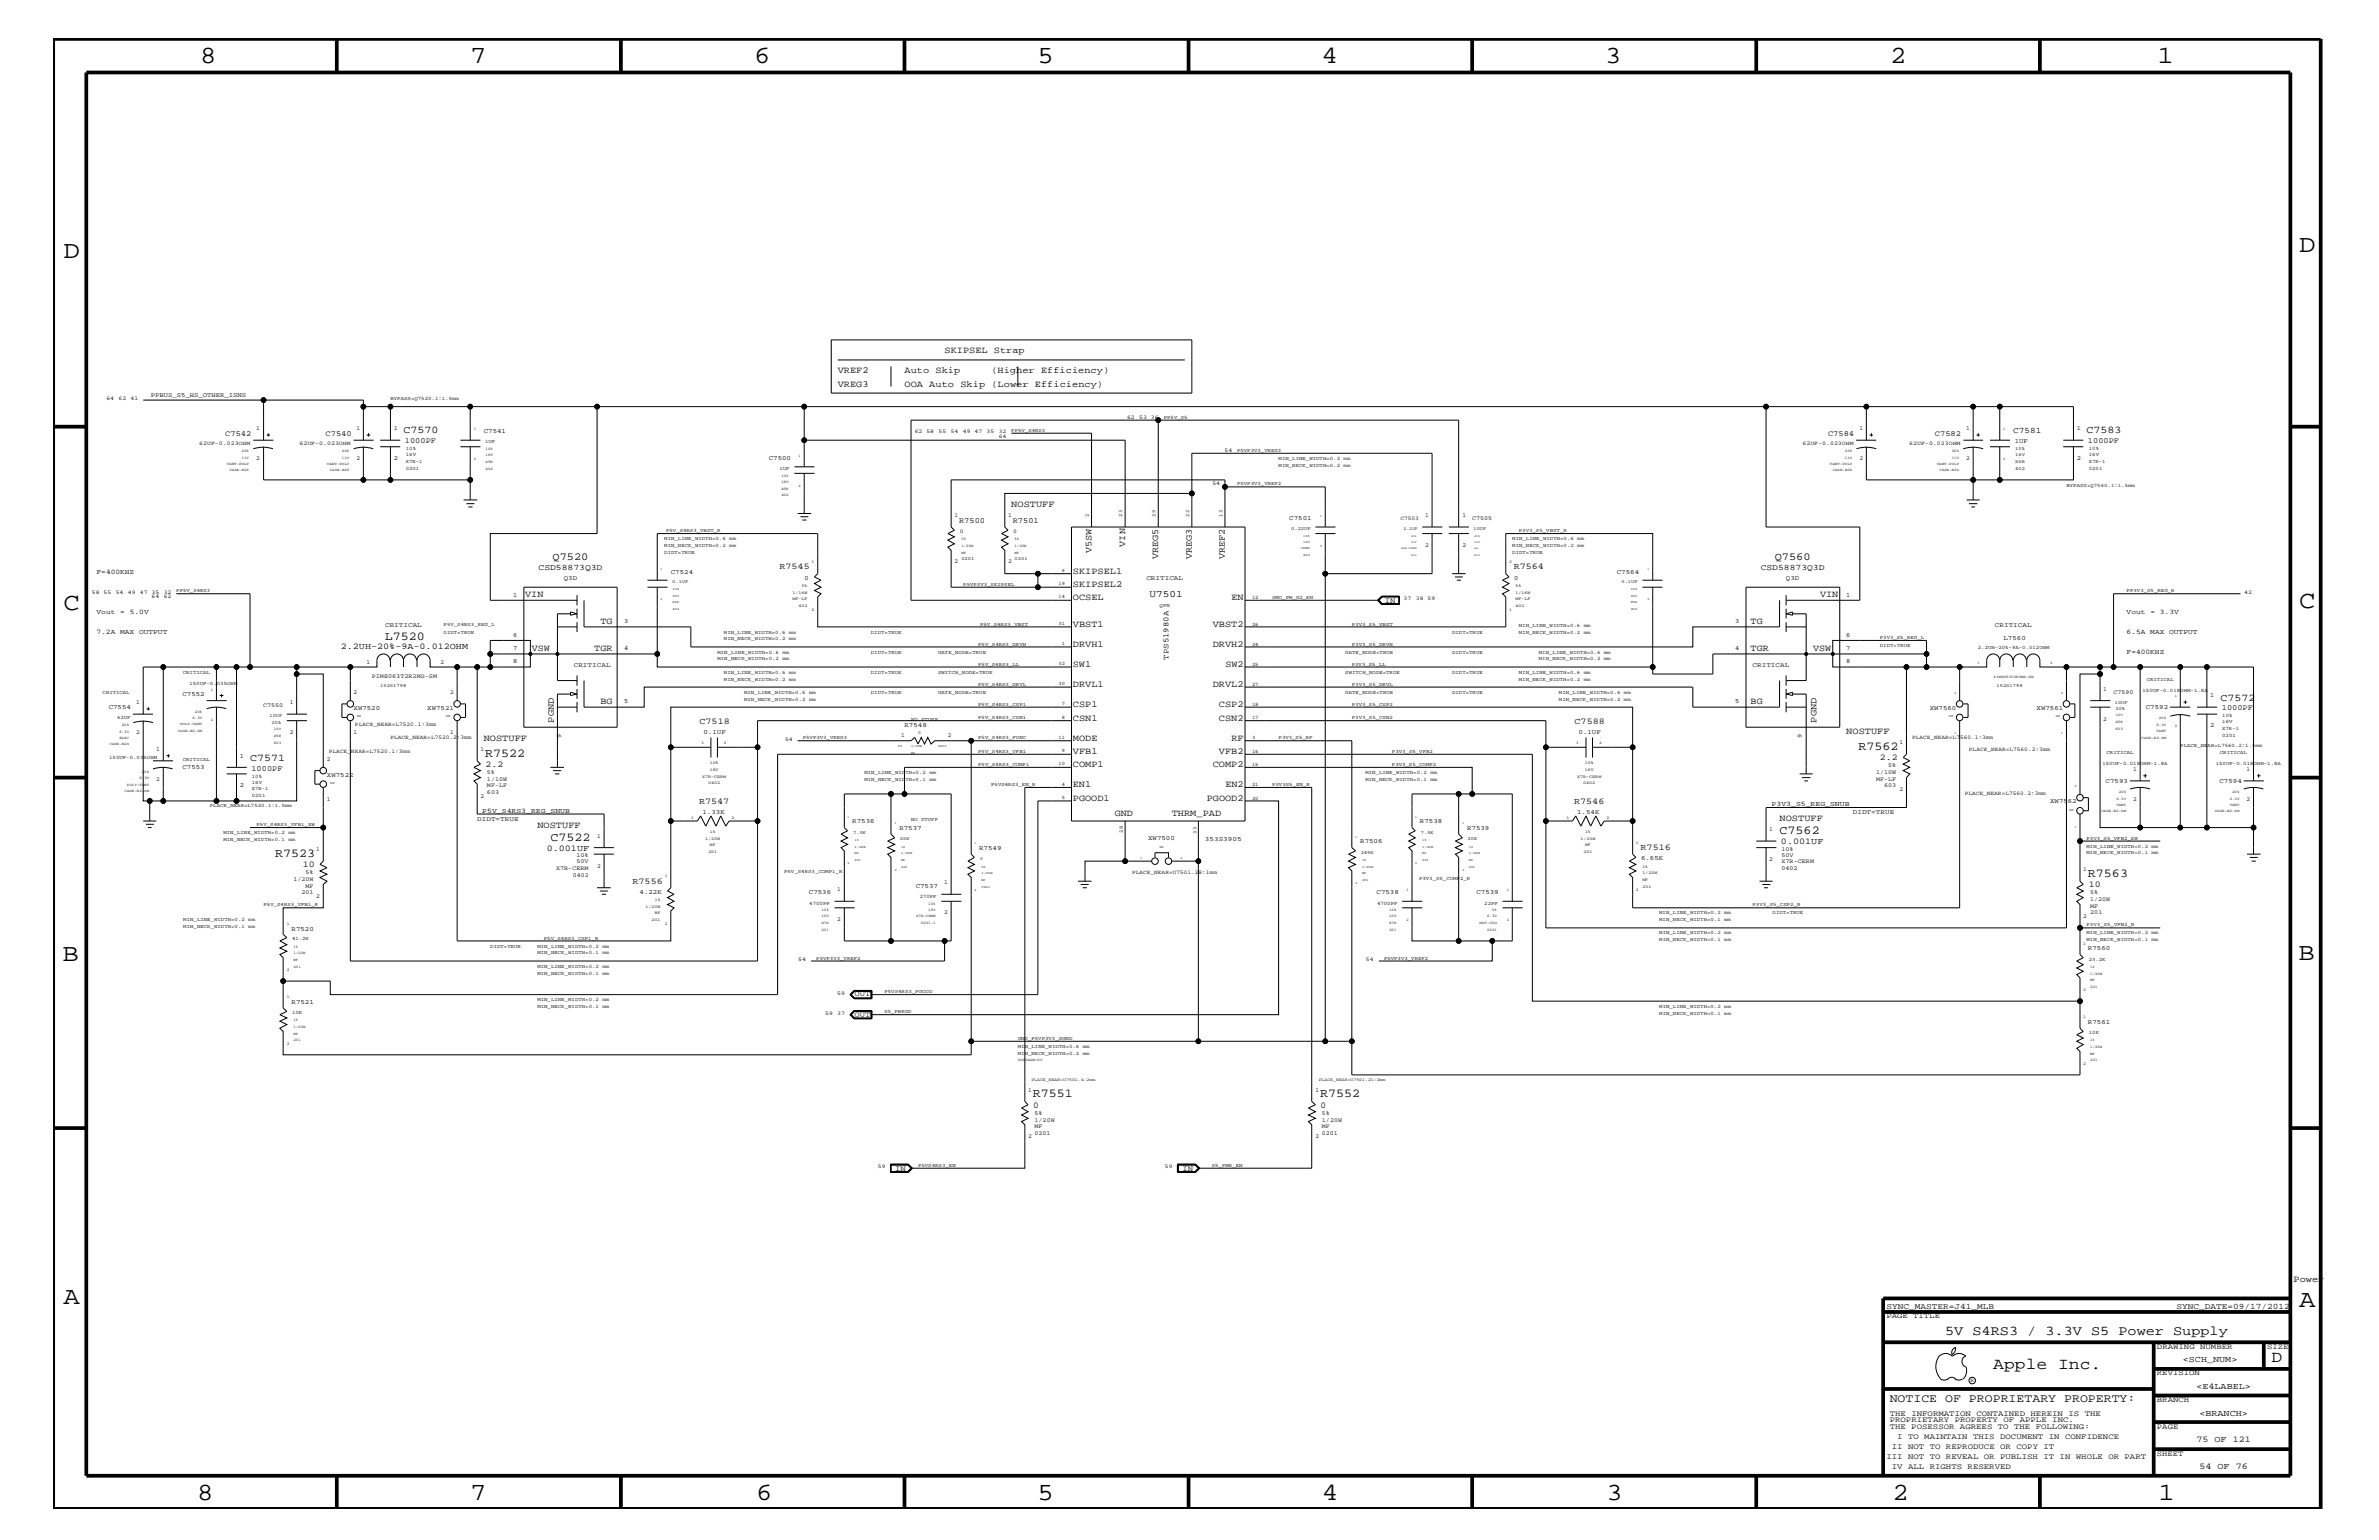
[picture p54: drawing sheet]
<svg xmlns="http://www.w3.org/2000/svg" width="432mm" height="279mm" viewBox="0 0 432 279" stroke-linecap="round" stroke-linejoin="round" font-family="sans-serif">
<defs><g id="words">
<g font-size="4.5">
<text x="36.3" y="11.5">8</text>
<text x="85.3" y="11.5">7</text>
<text x="136.9" y="11.5">6</text>
<text x="188.3" y="11.5">5</text>
<text x="239.9" y="11.5">4</text>
<text x="291.3" y="11.5">3</text>
<text x="343.1" y="11.5">2</text>
<text x="391.6" y="11.5">1</text>
<text x="11.5" y="46.8">D</text>
<text x="417.3" y="45.7">D</text>
<text x="11.5" y="110.6">C</text>
<text x="417.3" y="110.3">C</text>
<text x="11.3" y="174.3">B</text>
<text x="417.2" y="174.2">B</text>
<text x="11.5" y="236.7">A</text>
<text x="417.3" y="237.1">A</text>
<text x="35.8" y="272.1">8</text>
<text x="85.3" y="272.1">7</text>
<text x="137.2" y="272.1">6</text>
<text x="188.3" y="272.1">5</text>
<text x="239.9" y="272.1">4</text>
<text x="291.6" y="272.1">3</text>
<text x="343.5" y="272.1">2</text>
<text x="391.8" y="272.1">1</text>
</g>
<g font-size="3">
<text x="361.8" y="248.4">Apple Inc.</text>
<text x="412.3" y="247.1">D</text>
</g>
<text font-size="2.5" x="353.1" y="242.3">5V S4RS3 / 3.3V S5 Power Supply</text>
<g font-size="2.2">
<text x="69.9" y="116.1">L7520</text>
<text x="88.1" y="137.3">R7522</text>
<text x="337.3" y="136.1">R7562</text>
<text x="50" y="155.5">R7523</text>
<text x="99.9" y="152.6">C7522</text>
<text x="323" y="151.3">C7562</text>
<text x="379" y="159.1">R7563</text>
<text x="187.5" y="199.1">R7551</text>
<text x="239.6" y="199.1">R7552</text>
</g>
<text font-size="2.1" x="343" y="254.4">NOTICE OF PROPRIETARY PROPERTY:</text>
<g font-size="1.9">
<text x="73.2" y="78.6">C7570</text>
<text x="378.7" y="78.6">C7583</text>
<text x="100.3" y="101.6">Q7520</text>
<text x="322.1" y="101.6">Q7560</text>
<text x="403" y="127.1">C7572</text>
<text x="45.4" y="138">C7571</text>
</g>
<text font-size="1.8" x="208.6" y="108.2">U7501</text>
<g font-size="1.7">
<text x="171.4" y="64">SKIPSEL Strap</text>
<text x="152.1" y="70.1">VREG3</text>
<text x="152.1" y="67.7">VREF2</text>
<text x="164.2" y="70.1">OOA Auto Skip (Lower Efficiency)</text>
<text x="164.2" y="67.7">Auto Skip</text>
<text x="179.9" y="67.7">(Higher Efficiency)</text>
<text x="183.6" y="92">NOSTUFF</text>
<text x="198.1" y="100.4" transform="rotate(-90 198.1 100.4)">V5SW</text>
<text x="204.2" y="99.2" transform="rotate(-90 204.2 99.2)">VIN</text>
<text x="210.2" y="101.5" transform="rotate(-90 210.2 101.5)">VREG5</text>
<text x="216.3" y="101.5" transform="rotate(-90 216.3 101.5)">VREG3</text>
<text x="222.3" y="101.5" transform="rotate(-90 222.3 101.5)">VREF2</text>
<text x="194.7" y="104.1">SKIPSEL1</text>
<text x="194.7" y="106.5">SKIPSEL2</text>
<text x="95.3" y="108.3">VIN</text>
<text x="109" y="113.1">TG</text>
<text x="194.7" y="108.9">OCSEL</text>
<text x="194.7" y="113.7">VBST1</text>
<text x="220.1" y="113.7">VBST2</text>
<text x="223.5" y="108.9">EN</text>
<text x="317.8" y="113.1">TG</text>
<text x="330.4" y="108.3">VIN</text>
<text x="96.5" y="118.1">VSW</text>
<text x="107.9" y="118.1">TGR</text>
<text x="194.7" y="117.4">DRVH1</text>
<text x="220.1" y="117.4">DRVH2</text>
<text x="317.8" y="118.1">TGR</text>
<text x="329.1" y="118.1">VSW</text>
<text x="194.7" y="121">SW1</text>
<text x="194.7" y="124.7">DRVL1</text>
<text x="220.1" y="124.7">DRVL2</text>
<text x="222.4" y="121">SW2</text>
<text x="100.5" y="131.1" transform="rotate(-90 100.5 131.1)">PGND</text>
<text x="109" y="127.7">BG</text>
<text x="194.7" y="128.3">CSP1</text>
<text x="194.7" y="130.8">CSN1</text>
<text x="221.2" y="128.3">CSP2</text>
<text x="221.2" y="130.8">CSN2</text>
<text x="317.8" y="127.7">BG</text>
<text x="329.7" y="131.1" transform="rotate(-90 329.7 131.1)">PGND</text>
<text x="87.8" y="134.4">NOSTUFF</text>
<text x="194.7" y="136.8">VFB1</text>
<text x="194.7" y="134.4">MODE</text>
<text x="221.2" y="136.8">VFB2</text>
<text x="223.5" y="134.4">RF</text>
<text x="335.1" y="133.2">NOSTUFF</text>
<text x="194.7" y="142.9">EN1</text>
<text x="194.7" y="139.2">COMP1</text>
<text x="220.1" y="139.2">COMP2</text>
<text x="222.4" y="142.9">EN2</text>
<text x="194.7" y="145.3">PGOOD1</text>
<text x="202.4" y="148.1">GND</text>
<text x="212.7" y="148.1">THRM_PAD</text>
<text x="219" y="145.3">PGOOD2</text>
<text x="323" y="149">NOSTUFF</text>
<text x="97.5" y="150.1">NOSTUFF</text>
<text x="416.3" y="232.6">Power</text>
</g>
<g font-size="1.6">
<text x="141.5" y="103.3">R7545</text>
<text x="274.7" y="103.3">R7564</text>
<text x="61.8" y="117.8">2.2UH-20%-9A-0.012OHM</text>
<text x="127" y="131.3">C7518</text>
<text x="285.8" y="131.3">C7588</text>
<text x="341.2" y="137.9">2.2</text>
<text x="88.1" y="139.1">2.2</text>
<text x="126.9" y="145.9">R7547</text>
<text x="285.7" y="145.9">R7546</text>
<text x="99.2" y="154.4">0.001UF</text>
<text x="297.8" y="154.3">R7516</text>
<text x="323.3" y="153.2">0.001UF</text>
<text x="54.9" y="157.3">10</text>
<text x="114.8" y="160.3">R7556</text>
<text x="379.1" y="160.9">10</text>
<text x="187.5" y="200.9">0</text>
<text x="239.7" y="200.9">0</text>
<text x="396.2" y="247.1">&lt;SCH_NUM&gt;</text>
<text x="398.7" y="252">&lt;E4LABEL&gt;</text>
<text x="399.2" y="256.8">&lt;BRANCH&gt;</text>
<text x="398.7" y="261.6">75 OF 121</text>
<text x="399.2" y="266.6">54 OF 76</text>
</g>
<g font-size="1.5">
<text x="365.4" y="78.6">C7581</text>
<text x="97.7" y="103.5">CSD58873Q3D</text>
<text x="319.6" y="103.5">CSD58873Q3D</text>
<text x="342.4" y="237.4">SYNC_MASTER=J41_MLB</text>
<text x="395.1" y="237.4">SYNC_DATE=09/17/2012</text>
</g>
<g font-size="1.4">
<text x="40.9" y="79">C7542</text>
<text x="59.1" y="79">C7540</text>
<text x="73.5" y="80.5">1000PF</text>
<text x="331.8" y="79">C7584</text>
<text x="351.2" y="79">C7582</text>
<text x="379" y="80.5">1000PF</text>
<text x="174.1" y="94.9">R7500</text>
<text x="183.8" y="94.9">R7501</text>
<text x="251.4" y="109.3">IN</text>
<text x="212.1" y="119.7" transform="rotate(-90 212.1 119.7)">TPS51980A</text>
<text x="403.3" y="128.9">1000PF</text>
<text x="45.6" y="139.8">1000PF</text>
<text x="155.1" y="180.8">OUT</text>
<text x="155.1" y="184.4">OUT</text>
<text x="162.5" y="212.4">IN</text>
<text x="214.6" y="212.4">IN</text>
<text x="342.4" y="239.2">PAGE TITLE</text>
<text x="391.5" y="244.7">DRAWING NUMBER</text>
<text x="411.5" y="244.7">SIZE</text>
<text x="391.5" y="249.5">REVISION</text>
<text x="343" y="256.8">THE INFORMATION CONTAINED HEREIN IS THE</text>
<text x="391.5" y="254.4">BRANCH</text>
<text x="343" y="258">PROPRIETARY PROPERTY OF APPLE INC.</text>
<text x="343" y="259.3">THE POSESSOR AGREES TO THE FOLLOWING:</text>
<text x="343.4" y="262.9">II NOT TO REPRODUCE OR COPY IT</text>
<text x="344.4" y="261.1">I TO MAINTAIN THIS DOCUMENT IN CONFIDENCE</text>
<text x="391.5" y="259.3">PAGE</text>
<text x="342.4" y="264.7">III NOT TO REVEAL OR PUBLISH IT IN WHOLE OR PART</text>
<text x="343.4" y="266.6">IV ALL RIGHTS RESERVED</text>
<text x="391.5" y="264.1">SHEET</text>
</g>
<g font-size="1.3">
<text x="17.5" y="104.1">F=400KHZ</text>
<text x="17.5" y="111.4">Vout = 5.0V</text>
<text x="386" y="111.4">Vout = 3.3V</text>
<text x="17.5" y="115">7.2A MAX OUTPUT</text>
<text x="386" y="115">6.5A MAX OUTPUT</text>
<text x="386" y="118.6">F=400KHZ</text>
<text x="87.5" y="147.5">P5V_S4RS3_REG_SNUB</text>
<text x="321.6" y="146.2">P3V3_S5_REG_SNUB</text>
</g>
<g font-size="1.2">
<text x="27.3" y="72">PPBUS_S5_HS_OTHER_ISNS</text>
<text x="71.5" y="83.5">2</text>
<text x="71.5" y="78">1</text>
<text x="87.8" y="78.6">C7541</text>
<text x="139.5" y="83.5">C7500</text>
<text x="365.7" y="80.5">1UF</text>
<text x="376.9" y="83.5">2</text>
<text x="376.9" y="78">1</text>
<text x="234" y="94.3">C7501</text>
<text x="102.3" y="105.3">Q3D</text>
<text x="121.8" y="104.1">C7524</text>
<text x="146" y="105.2">0</text>
<text x="208.1" y="105.3">CRITICAL</text>
<text x="274.8" y="105.2">0</text>
<text x="293.5" y="104.1">C7564</text>
<text x="324.1" y="105.3">Q3D</text>
<text x="69.9" y="113.7">CRITICAL</text>
<text x="93.1" y="108.2">1</text>
<text x="113.3" y="113.1">3</text>
<text x="315" y="113.1">3</text>
<text x="335.1" y="108.2">1</text>
<text x="362.1" y="113.7">CRITICAL</text>
<text x="93.1" y="117.9">7</text>
<text x="93.1" y="115.5">6</text>
<text x="113.3" y="117.9">4</text>
<text x="315" y="117.9">4</text>
<text x="335.1" y="117.9">7</text>
<text x="335.1" y="115.5">6</text>
<text x="363.6" y="116.1">L7560</text>
<text x="93.1" y="120.3">8</text>
<text x="104.1" y="121">CRITICAL</text>
<text x="318.1" y="121">CRITICAL</text>
<text x="335.1" y="120.3">8</text>
<text x="19.7" y="128.7">C7554</text>
<text x="33.1" y="126.3">C7552</text>
<text x="64.2" y="128.8">XW7520</text>
<text x="77.6" y="128.8">XW7521</text>
<text x="113.3" y="127.6">5</text>
<text x="164.2" y="131.9">R7548</text>
<text x="315" y="127.6">5</text>
<text x="350.3" y="128.8">XW7560</text>
<text x="369.7" y="128.8">XW7561</text>
<text x="389.5" y="128.7">C7592</text>
<text x="401.2" y="131.9">2</text>
<text x="401.2" y="126.5">1</text>
<text x="43.5" y="137.4">1</text>
<text x="101.9" y="134" transform="rotate(-90 101.9 134)">9</text>
<text x="127.7" y="133.2">0.1UF</text>
<text x="286.5" y="133.2">0.1UF</text>
<text x="327.1" y="134" transform="rotate(-90 327.1 134)">9</text>
<text x="33.1" y="139.6">C7553</text>
<text x="43.5" y="142.9">2</text>
<text x="59.4" y="140.9">XW7522</text>
<text x="382.2" y="142">C7593</text>
<text x="402.8" y="142">C7594</text>
<text x="86.6" y="149">DIDT=TRUE</text>
<text x="127.5" y="147.6">1.33K</text>
<text x="154.7" y="149.4">R7536</text>
<text x="257.7" y="149.4">R7538</text>
<text x="286.3" y="147.6">1.54K</text>
<text x="336.3" y="147.7">DIDT=TRUE</text>
<text x="372.1" y="145.7">XW7562</text>
<text x="163.2" y="150.7">R7537</text>
<text x="177.7" y="154.3">R7549</text>
<text x="208.4" y="152.4">XW7500</text>
<text x="218.7" y="152.6">353S3905</text>
<text x="246.9" y="153">R7506</text>
<text x="266.3" y="150.7">R7539</text>
<text x="166.2" y="161.1">C7537</text>
<text x="297.9" y="156.1">6.65K</text>
<text x="116.1" y="162.2">4.22K</text>
<text x="146.8" y="162.2">C7536</text>
<text x="249.9" y="162.2">C7538</text>
<text x="268" y="162.2">C7539</text>
<text x="52.9" y="168.9">R7520</text>
<text x="379" y="172.4">R7560</text>
<text x="52.9" y="182.1">R7521</text>
<text x="379" y="185.8">R7561</text>
</g>
<g font-size="1.1">
<text x="46.5" y="83.5">2</text>
<text x="46.5" y="78">1</text>
<text x="64.7" y="83.5">2</text>
<text x="64.7" y="78">1</text>
<text x="337.5" y="83.5">2</text>
<text x="337.5" y="78">1</text>
<text x="356.9" y="83.5">2</text>
<text x="356.9" y="78">1</text>
<text x="173.2" y="93.8">1</text>
<text x="183" y="93.8">1</text>
<text x="258.7" y="93.8">1</text>
<text x="265.4" y="93.8">1</text>
<text x="267.2" y="94.3">C7505</text>
<text x="258.7" y="99.3">2</text>
<text x="265.4" y="99.3">2</text>
<text x="173.2" y="102.2">2</text>
<text x="183" y="102.2">2</text>
<text x="64.2" y="125.9">2</text>
<text x="66.5" y="120.4">1</text>
<text x="67.5" y="123">PIME063T2R2MS-SM</text>
<text x="79.9" y="120.4">2</text>
<text x="81.7" y="125.9">2</text>
<text x="381.8" y="125.3">1</text>
<text x="383.6" y="125.9">C7590</text>
<text x="24.7" y="127.7">1</text>
<text x="47.8" y="128.3">C7550</text>
<text x="52.6" y="127.7">1</text>
<text x="381.8" y="130.8">2</text>
<text x="24.7" y="133.2">2</text>
<text x="28.4" y="136.2">1</text>
<text x="52.6" y="133.2">2</text>
<text x="64.2" y="133.2">1</text>
<text x="81.7" y="133.2">1</text>
<text x="87.2" y="136.2">1</text>
<text x="163.6" y="133.8">1</text>
<text x="172" y="133.8">2</text>
<text x="344.8" y="135">1</text>
<text x="28.4" y="141.7">2</text>
<text x="59.4" y="138">2</text>
<text x="88.4" y="140.4">5%</text>
<text x="88.4" y="141.7">1/10W</text>
<text x="88.4" y="142.9">MF-LF</text>
<text x="340.5" y="140.4">1/10W</text>
<text x="340.5" y="141.7">MF-LF</text>
<text x="342" y="142.9">603</text>
<text x="342.7" y="139.2">5%</text>
<text x="344.8" y="143.5">2</text>
<text x="387.2" y="139.8">1</text>
<text x="407.8" y="139.8">1</text>
<text x="59.4" y="145.3">1</text>
<text x="87.2" y="144.7">2</text>
<text x="88.4" y="144">603</text>
<text x="387.2" y="145.3">2</text>
<text x="407.8" y="145.3">2</text>
<text x="57.4" y="154.4">1</text>
<text x="104.6" y="155.6">10%</text>
<text x="108.4" y="152">1</text>
<text x="321.1" y="150.7">1</text>
<text x="323.3" y="154.4">10%</text>
<text x="323.3" y="155.5">50V</text>
<text x="53.3" y="159.9">1/20W</text>
<text x="55.5" y="161.1">MF</text>
<text x="55.5" y="158.6">5%</text>
<text x="100.9" y="157.9">X7R-CERM</text>
<text x="104" y="159.1">0402</text>
<text x="104.6" y="156.7">50V</text>
<text x="108.4" y="157.4">2</text>
<text x="152" y="161.7">1</text>
<text x="171.4" y="160.5">1</text>
<text x="321.1" y="156.2">2</text>
<text x="323.3" y="156.7">X7R-CERM</text>
<text x="323.3" y="157.9">0402</text>
<text x="378.1" y="158">1</text>
<text x="54.7" y="162.2">201</text>
<text x="57.4" y="162.8">2</text>
<text x="152" y="167.1">2</text>
<text x="171.4" y="165.9">2</text>
<text x="378.1" y="166.5">2</text>
<text x="379.4" y="165.9">201</text>
<text x="379.4" y="164.7">MF</text>
<text x="379.4" y="162.2">5%</text>
<text x="379.4" y="163.5">1/20W</text>
<text x="186.6" y="198.1">1</text>
<text x="187.8" y="202.3">5%</text>
<text x="187.8" y="203.5">1/20W</text>
<text x="238.8" y="198.1">1</text>
<text x="239.9" y="202.3">5%</text>
<text x="239.9" y="203.5">1/20W</text>
<text x="186.6" y="206.5">2</text>
<text x="187.8" y="204.7">MF</text>
<text x="187.8" y="205.9">0201</text>
<text x="238.8" y="206.5">2</text>
<text x="239.9" y="204.7">MF</text>
<text x="239.9" y="205.9">0201</text>
</g>
<g font-size="1">
<text x="19.3" y="72.6">64</text>
<text x="21.5" y="72.6">62</text>
<text x="23.7" y="72.6">41</text>
<text x="204.6" y="76">62</text>
<text x="206.8" y="76">53 36</text>
<text x="36.2" y="80.7">62UF-0.023OHM</text>
<text x="54.4" y="80.7">62UF-0.023OHM</text>
<text x="166" y="78.6">62 58</text>
<text x="170.4" y="78.6">55</text>
<text x="172.6" y="78.6">54</text>
<text x="174.8" y="78.6">49 47</text>
<text x="179.1" y="78.6">35</text>
<text x="181.3" y="78.6">32</text>
<text x="181.3" y="79.5">64</text>
<text x="222.3" y="82">54</text>
<text x="327.2" y="80.7">62UF-0.023OHM</text>
<text x="346.5" y="80.7">62UF-0.023OHM</text>
<text x="220.1" y="88.1">54</text>
<text x="254.2" y="94.3">C7503</text>
<text x="174.2" y="96.7">0</text>
<text x="183.9" y="96.7">0</text>
<text x="16.7" y="107.7">58 55</text>
<text x="21" y="107.7">54</text>
<text x="23.2" y="107.7">49</text>
<text x="25.4" y="107.7">47 35</text>
<text x="29.7" y="107.7">32</text>
<text x="407.3" y="107.7">42</text>
<text x="27.5" y="108.6">64</text>
<text x="29.7" y="108.6">62</text>
<text x="254.8" y="108.9">37</text>
<text x="257" y="108.9">38 59</text>
<text x="64.4" y="131.8">PLACE_NEAR=L7520.1:3mm</text>
<text x="59.7" y="136.6">PLACE_NEAR=L7520.1:3mm</text>
<text x="70.9" y="134.1">PLACE_NEAR=L7520.2:3mm</text>
<text x="142.5" y="134.4">54</text>
<text x="347" y="134.1">PLACE_NEAR=L7560.1:3mm</text>
<text x="357.4" y="136.3">PLACE_NEAR=L7560.2:3mm</text>
<text x="356.6" y="144.3">PLACE_NEAR=L7560.2:3mm</text>
<text x="205.5" y="158.5">PLACE_NEAR=U7501.28:1mm</text>
<text x="144.9" y="174.4">54</text>
<text x="247.9" y="174.4">54</text>
<text x="149.8" y="184.1">59</text>
<text x="152" y="180.5">59</text>
<text x="152" y="184.1">37</text>
<text x="159.3" y="211.9">59</text>
<text x="211.4" y="211.9">59</text>
<text x="357.6" y="250.7">R</text>
</g>
<g font-size=".9">
<text x="70.9" y="72.6">BYPASS=Q7520.1:1.5mm</text>
<text x="211.2" y="76">PP5V_S5</text>
<text x="73.7" y="83.9">X7R-1</text>
<text x="73.7" y="81.6">10%</text>
<text x="73.7" y="82.7">16V</text>
<text x="88.1" y="80.5">1UF</text>
<text x="183.6" y="78.3">PP5V_S4RS3</text>
<text x="224.5" y="82">P5VP3V3_VREG3</text>
<text x="232.1" y="83.5">MIN_LINE_WIDTH=0.2 mm</text>
<text x="379.1" y="82.7">16V</text>
<text x="379.1" y="81.6">10%</text>
<text x="379.1" y="83.9">X7R-1</text>
<text x="73.7" y="85.2">0201</text>
<text x="141.5" y="85.3">1UF</text>
<text x="224.5" y="88.1">P5VP3V3_VREF2</text>
<text x="232.1" y="84.7">MIN_NECK_WIDTH=0.2 mm</text>
<text x="375.1" y="88.3">BYPASS=Q7560.1:1.5mm</text>
<text x="379.1" y="85.2">0201</text>
<text x="197.6" y="93.8" transform="rotate(-90 197.6 93.8)">2</text>
<text x="203.7" y="93.8" transform="rotate(-90 203.7 93.8)">23</text>
<text x="209.7" y="93.8" transform="rotate(-90 209.7 93.8)">29</text>
<text x="215.8" y="93.8" transform="rotate(-90 215.8 93.8)">22</text>
<text x="221.9" y="93.8" transform="rotate(-90 221.9 93.8)">13</text>
<text x="120.6" y="100.4">DIDT=TRUE</text>
<text x="120.6" y="98">MIN_LINE_WIDTH=0.6 mm</text>
<text x="120.6" y="99.3">MIN_NECK_WIDTH=0.2 mm</text>
<text x="120.9" y="96.5">P5V_S4RS3_VBST_R</text>
<text x="274.5" y="99.3">MIN_NECK_WIDTH=0.2 mm</text>
<text x="274.5" y="98">MIN_LINE_WIDTH=0.6 mm</text>
<text x="274.5" y="100.4">DIDT=TRUE</text>
<text x="275.7" y="96.5">P3V3_S5_VBST_R</text>
<text x="32" y="107.5">PP5V_S4RS3</text>
<text x="174.8" y="106.3">P5VP3V3_SKIPSEL</text>
<text x="192.1" y="106.1">19</text>
<text x="192.7" y="103.7">6</text>
<text x="386" y="107.5">PP3V3_S5_REG_R</text>
<text x="80.5" y="113.6">P5V_S4RS3_REG_L</text>
<text x="177.9" y="113.6">P5V_S4RS3_VBST</text>
<text x="192.1" y="113.4">31</text>
<text x="192.1" y="108.6">14</text>
<text x="210.5" y="110.2">QFN</text>
<text x="227.2" y="113.6">26</text>
<text x="227.2" y="108.7">12</text>
<text x="230.9" y="108.7">SMC_PM_G2_EN</text>
<text x="245.4" y="113.6">P3V3_S5_VBST</text>
<text x="275.7" y="113.7">MIN_LINE_WIDTH=0.6 mm</text>
<text x="80.5" y="115">DIDT=TRUE</text>
<text x="130.2" y="119.8">MIN_NECK_WIDTH=0.2 mm</text>
<text x="130.2" y="118.6">MIN_LINE_WIDTH=0.6 mm</text>
<text x="131.4" y="116.2">MIN_NECK_WIDTH=0.2 mm</text>
<text x="131.4" y="115">MIN_LINE_WIDTH=0.6 mm</text>
<text x="158.1" y="115">DIDT=TRUE</text>
<text x="158.1" y="118.6">DIDT=TRUE</text>
<text x="170.3" y="118.6">GATE_NODE=TRUE</text>
<text x="177.5" y="117.2">P5V_S4RS3_DRVH</text>
<text x="192.7" y="117">1</text>
<text x="227.2" y="117.2">24</text>
<text x="244.2" y="118.6">GATE_NODE=TRUE</text>
<text x="245.4" y="117.2">P3V3_S5_DRVH</text>
<text x="263.6" y="115">DIDT=TRUE</text>
<text x="263.6" y="118.6">DIDT=TRUE</text>
<text x="275.7" y="115">MIN_NECK_WIDTH=0.2 mm</text>
<text x="279.3" y="118.6">MIN_LINE_WIDTH=0.6 mm</text>
<text x="279.3" y="119.8">MIN_NECK_WIDTH=0.2 mm</text>
<text x="341.2" y="115.9">P3V3_S5_REG_L</text>
<text x="341.2" y="117.4">DIDT=TRUE</text>
<text x="359" y="117.8">2.2UH-20%-9A-0.012OHM</text>
<text x="18.6" y="125.9">CRITICAL</text>
<text x="33.2" y="122.3">CRITICAL</text>
<text x="34.4" y="124.3">150UF-0.035OHM</text>
<text x="131.4" y="122.3">MIN_LINE_WIDTH=0.6 mm</text>
<text x="131.4" y="123.5">MIN_NECK_WIDTH=0.2 mm</text>
<text x="135" y="125.9">MIN_LINE_WIDTH=0.6 mm</text>
<text x="158.1" y="125.9">DIDT=TRUE</text>
<text x="158.1" y="122.3">DIDT=TRUE</text>
<text x="170.3" y="125.9">GATE_NODE=TRUE</text>
<text x="170.3" y="122.3">SWITCH_NODE=TRUE</text>
<text x="177.5" y="124.4">P5V_S4RS3_DRVL</text>
<text x="177.5" y="120.8">P5V_S4RS3_LL</text>
<text x="192.1" y="120.7">32</text>
<text x="192.1" y="124.3">30</text>
<text x="227.2" y="120.8">25</text>
<text x="227.2" y="124.4">27</text>
<text x="244.2" y="122.3">SWITCH_NODE=TRUE</text>
<text x="244.2" y="125.9">GATE_NODE=TRUE</text>
<text x="245.4" y="120.8">P3V3_S5_LL</text>
<text x="245.4" y="124.4">P3V3_S5_DRVL</text>
<text x="263.6" y="122.3">DIDT=TRUE</text>
<text x="263.6" y="125.9">DIDT=TRUE</text>
<text x="275.7" y="122.3">MIN_LINE_WIDTH=0.6 mm</text>
<text x="275.7" y="123.5">MIN_NECK_WIDTH=0.2 mm</text>
<text x="283" y="125.9">MIN_LINE_WIDTH=0.6 mm</text>
<text x="388.9" y="125.5">150UF-0.018OHM-1.8A</text>
<text x="389.6" y="123.5">CRITICAL</text>
<text x="21.3" y="130.4">62UF</text>
<text x="135" y="127.1">MIN_NECK_WIDTH=0.2 mm</text>
<text x="165.4" y="130.8">NO STUFF</text>
<text x="177.5" y="128">P5V_S4RS3_CSP1</text>
<text x="177.5" y="130.5">P5V_S4RS3_CSN1</text>
<text x="192.7" y="128">7</text>
<text x="192.7" y="130.4">8</text>
<text x="227.2" y="128">18</text>
<text x="227.2" y="130.5">17</text>
<text x="245.4" y="130.5">P3V3_S5_CSN2</text>
<text x="245.4" y="128">P3V3_S5_CSP2</text>
<text x="283" y="127.1">MIN_NECK_WIDTH=0.2 mm</text>
<text x="403.4" y="130.2">10%</text>
<text x="403.4" y="131.3">16V</text>
<text x="19.8" y="137.7">150UF-0.035OHM</text>
<text x="145.7" y="134.1">P5VP3V3_VREG3</text>
<text x="177.5" y="136.6">P5V_S4RS3_VFB1</text>
<text x="177.5" y="134.1">P5V_S4RS3_FUNC</text>
<text x="192.1" y="134.1">11</text>
<text x="192.7" y="136.4">9</text>
<text x="227.2" y="136.6">16</text>
<text x="227.2" y="134.1">3</text>
<text x="232.1" y="134.1">P3V3_S5_RF</text>
<text x="252.6" y="136.6">P3V3_S5_VFB2</text>
<text x="382.4" y="136.8">CRITICAL</text>
<text x="395.7" y="135.6">PLACE_NEAR=L7560.2:1.5mm</text>
<text x="402.9" y="136.8">CRITICAL</text>
<text x="403.4" y="132.4">X7R-1</text>
<text x="403.4" y="133.6">0201</text>
<text x="33.2" y="138">CRITICAL</text>
<text x="45.7" y="142.2">16V</text>
<text x="45.7" y="141.1">10%</text>
<text x="45.7" y="143.4">X7R-1</text>
<text x="156.9" y="141.7">MIN_NECK_WIDTH=0.1 mm</text>
<text x="156.9" y="140.4">MIN_LINE_WIDTH=0.2 mm</text>
<text x="177.5" y="139">P5V_S4RS3_COMP1</text>
<text x="179.9" y="142.6">P5VS4RS3_EN_R</text>
<text x="192.1" y="138.9">10</text>
<text x="192.7" y="142.5">4</text>
<text x="227.2" y="142.6">21</text>
<text x="227.2" y="139">15</text>
<text x="230.9" y="142.6">P3V3S5_EN_R</text>
<text x="247.8" y="141.7">MIN_NECK_WIDTH=0.1 mm</text>
<text x="247.8" y="140.4">MIN_LINE_WIDTH=0.2 mm</text>
<text x="252.6" y="139">P3V3_S5_COMP2</text>
<text x="381.6" y="138.9">150UF-0.018OHM-1.8A</text>
<text x="402.2" y="138.9">150UF-0.018OHM-1.8A</text>
<text x="38.1" y="146.5">PLACE_NEAR=L7520.1:1.5mm</text>
<text x="45.7" y="144.6">0201</text>
<text x="46.6" y="149.9">P5V_S4RS3_VFB1_XW</text>
<text x="165.4" y="149">NO STUFF</text>
<text x="192.7" y="144.9">5</text>
<text x="227.2" y="145.1">20</text>
<text x="40.5" y="152.6">MIN_NECK_WIDTH=0.1 mm</text>
<text x="40.6" y="151.3">MIN_LINE_WIDTH=0.2 mm</text>
<text x="203.8" y="151.1" transform="rotate(-90 203.8 151.1)">28</text>
<text x="217.2" y="151.2" transform="rotate(-90 217.2 151.2)">33</text>
<text x="378.7" y="153.8">MIN_LINE_WIDTH=0.2 mm</text>
<text x="378.7" y="152.3">P3V3_S5_VFB2_XW</text>
<text x="378.7" y="155">MIN_NECK_WIDTH=0.1 mm</text>
<text x="142.3" y="158.4">P5V_S4RS3_COMP1_R</text>
<text x="257.6" y="159.6">P3V3_S5_COMP2_R</text>
<text x="33.3" y="167.1">MIN_LINE_WIDTH=0.2 mm</text>
<text x="47.8" y="164.5">P5V_S4RS3_VFB1_R</text>
<text x="146.9" y="164.1">4700PF</text>
<text x="167" y="162.8">270PF</text>
<text x="249.9" y="164.1">4700PF</text>
<text x="269.4" y="164.1">22PF</text>
<text x="301.2" y="165.9">MIN_LINE_WIDTH=0.2 mm</text>
<text x="301.2" y="167.1">MIN_NECK_WIDTH=0.1 mm</text>
<text x="318.1" y="164.5">P3V3_S5_CSP2_R</text>
<text x="321.7" y="165.9">DIDT=TRUE</text>
<text x="33.3" y="168.3">MIN_NECK_WIDTH=0.1 mm</text>
<text x="53" y="170.6">41.2K</text>
<text x="89" y="172">DIDT=TRUE</text>
<text x="97.5" y="172">MIN_LINE_WIDTH=0.2 mm</text>
<text x="97.5" y="173.2">MIN_NECK_WIDTH=0.1 mm</text>
<text x="98.7" y="170.5">P5V_S4RS3_CSP1_R</text>
<text x="301.2" y="169.5">MIN_LINE_WIDTH=0.2 mm</text>
<text x="301.2" y="170.7">MIN_NECK_WIDTH=0.1 mm</text>
<text x="378.7" y="169.5">MIN_LINE_WIDTH=0.2 mm</text>
<text x="378.7" y="170.7">MIN_NECK_WIDTH=0.1 mm</text>
<text x="378.7" y="168.1">P3V3_S5_VFB2_R</text>
<text x="97.5" y="175.6">MIN_LINE_WIDTH=0.2 mm</text>
<text x="97.5" y="176.8">MIN_NECK_WIDTH=0.1 mm</text>
<text x="148.2" y="174.2">P5VP3V3_VREF2</text>
<text x="251.2" y="174.2">P5VP3V3_VREF2</text>
<text x="379.1" y="174.3">23.2K</text>
<text x="53" y="184">10K</text>
<text x="97.5" y="182.9">MIN_NECK_WIDTH=0.1 mm</text>
<text x="97.5" y="181.6">MIN_LINE_WIDTH=0.2 mm</text>
<text x="160.5" y="183.8">S5_PWRGD</text>
<text x="160.5" y="180.2">P5VS4RS3_PGOOD</text>
<text x="301.2" y="182.9">MIN_LINE_WIDTH=0.2 mm</text>
<text x="301.2" y="184.1">MIN_NECK_WIDTH=0.1 mm</text>
<text x="184.7" y="188.7">GND_P5VP3V3_SGND</text>
<text x="184.7" y="191.4">MIN_NECK_WIDTH=0.2 mm</text>
<text x="184.7" y="190.2">MIN_LINE_WIDTH=0.6 mm</text>
<text x="379.1" y="187.6">10K</text>
<text x="166.6" y="211.7">P5VS4RS3_EN</text>
<text x="220" y="211.7">S5_PWR_EN</text>
</g>
<g font-size=".8">
<text x="365.8" y="81.6">10%</text>
<text x="365.8" y="83.9">X5R</text>
<text x="365.8" y="82.7">16V</text>
<text x="365.8" y="85.2">402</text>
<text x="174.5" y="101.6">0201</text>
<text x="184.2" y="101.6">0201</text>
<text x="234.4" y="96.2">0.22UF</text>
<text x="254.8" y="96.2">2.2UF</text>
<text x="267.5" y="96.2">10UF</text>
<text x="122" y="105.9">0.1UF</text>
<text x="143.8" y="107.7">1/16W</text>
<text x="145.5" y="106.5">5%</text>
<text x="147.3" y="102.2">1</text>
<text x="273.9" y="102.2">2</text>
<text x="275.1" y="106.5">5%</text>
<text x="275.1" y="107.7">1/16W</text>
<text x="294.3" y="105.9">0.1UF</text>
<text x="143.8" y="108.9">MF-LF</text>
<text x="144.9" y="110.2">402</text>
<text x="147.3" y="110.8">2</text>
<text x="273.9" y="110.8">1</text>
<text x="275.1" y="110.2">402</text>
<text x="275.1" y="108.9">MF-LF</text>
<text x="69" y="124.7">152S1798</text>
<text x="362.4" y="124.7">152S1798</text>
<text x="48.9" y="130.2">10UF</text>
<text x="49.3" y="131.3">20%</text>
<text x="383.9" y="127.7">10UF</text>
<text x="384" y="128.9">20%</text>
<text x="127.3" y="135">1</text>
<text x="131.4" y="135">2</text>
<text x="166.6" y="133.2">0</text>
<text x="286.1" y="135">1</text>
<text x="290.2" y="135">2</text>
<text x="127.4" y="141.1">X7R-CERM</text>
<text x="128.5" y="142.3">0402</text>
<text x="128.8" y="139.8">16V</text>
<text x="128.8" y="138.6">10%</text>
<text x="286.3" y="141.1">X7R-CERM</text>
<text x="287.4" y="142.3">0402</text>
<text x="287.7" y="138.6">10%</text>
<text x="287.7" y="139.8">16V</text>
<text x="125.5" y="148.5">1</text>
<text x="132.8" y="148.5">2</text>
<text x="284.3" y="148.5">1</text>
<text x="291.6" y="148.5">2</text>
<text x="128" y="152.3">1/20W</text>
<text x="128.6" y="154.7">201</text>
<text x="128.9" y="151.1">1%</text>
<text x="128.9" y="153.5">MF</text>
<text x="154.9" y="151.2">7.5K</text>
<text x="163.3" y="152.4">20K</text>
<text x="247" y="154.9">249K</text>
<text x="257.9" y="151.2">7.5K</text>
<text x="266.4" y="152.4">20K</text>
<text x="286.9" y="152.3">1/20W</text>
<text x="287.4" y="154.7">201</text>
<text x="287.7" y="151.1">1%</text>
<text x="287.7" y="153.5">MF</text>
<text x="296.9" y="153.2">1</text>
<text x="120.6" y="159.2">1</text>
<text x="177.9" y="156.1">0</text>
<text x="296.9" y="161.7">2</text>
<text x="298.1" y="158.6">1/20W</text>
<text x="298.1" y="161.1">201</text>
<text x="298.1" y="157.4">1%</text>
<text x="298.1" y="159.9">MF</text>
<text x="52.1" y="167.8">1</text>
<text x="117.2" y="164.7">1/20W</text>
<text x="118.3" y="167.1">201</text>
<text x="118.9" y="163.5">1%</text>
<text x="118.9" y="165.9">MF</text>
<text x="120.6" y="167.8">2</text>
<text x="378.1" y="171.4">1</text>
<text x="52.1" y="176.2">2</text>
<text x="378.1" y="179.9">2</text>
<text x="52.1" y="181">1</text>
<text x="378.1" y="184.7">1</text>
<text x="52.1" y="189.5">2</text>
<text x="187.2" y="196.2">PLACE_NEAR=U7501.4:2mm</text>
<text x="239.4" y="196.2">PLACE_NEAR=U7501.21:2mm</text>
<text x="378.1" y="193.2">2</text>
</g>
<g font-size=".7">
<text x="43.9" y="83.3">11V</text>
<text x="43.9" y="82">20%</text>
<text x="62.1" y="83.3">11V</text>
<text x="62.1" y="82">20%</text>
<text x="86" y="83.5">2</text>
<text x="86" y="78">1</text>
<text x="88.1" y="83.9">X5R</text>
<text x="88.1" y="82.7">16V</text>
<text x="88.1" y="81.6">10%</text>
<text x="144.9" y="82.8">1</text>
<text x="334.9" y="82">20%</text>
<text x="334.9" y="83.3">11V</text>
<text x="354.2" y="83.3">11V</text>
<text x="354.2" y="82">20%</text>
<text x="363.6" y="83.5">2</text>
<text x="363.6" y="78">1</text>
<text x="41.1" y="84.4">TANT-POLY</text>
<text x="41.7" y="85.5">CASE-B2S</text>
<text x="59.4" y="84.4">TANT-POLY</text>
<text x="59.9" y="85.5">CASE-B2S</text>
<text x="88.1" y="85.2">402</text>
<text x="141.8" y="88.8">X5R</text>
<text x="141.8" y="87.6">16V</text>
<text x="141.8" y="86.5">10%</text>
<text x="144.9" y="88.3">2</text>
<text x="332.1" y="84.4">TANT-POLY</text>
<text x="332.7" y="85.5">CASE-B2S</text>
<text x="351.5" y="84.4">TANT-POLY</text>
<text x="352" y="85.5">CASE-B2S</text>
<text x="141.8" y="90">402</text>
<text x="174.5" y="99.3">1/20W</text>
<text x="174.5" y="100.4">MF</text>
<text x="174.5" y="98">5%</text>
<text x="184.1" y="99.3">1/20W</text>
<text x="184.1" y="100.4">MF</text>
<text x="184.1" y="98">5%</text>
<text x="38.3" y="125.3">1</text>
<text x="358.9" y="120.4">1</text>
<text x="361.9" y="123">PIME063T2R2MS-SM</text>
<text x="372.1" y="120.4">2</text>
<text x="22.1" y="131.7">20%</text>
<text x="32.7" y="131.6">POLY-TANT</text>
<text x="35" y="130.5">6.3V</text>
<text x="35.4" y="129.3">20%</text>
<text x="38.3" y="130.8">2</text>
<text x="384" y="130">10V</text>
<text x="384" y="131.3">X5R</text>
<text x="391.4" y="131.7">6.3V</text>
<text x="391.8" y="130.5">20%</text>
<text x="394.7" y="131.9">2</text>
<text x="394.7" y="126.5">1</text>
<text x="19.9" y="135.2">CASE-B2S</text>
<text x="21.7" y="134.1">ELEC</text>
<text x="21.7" y="133">6.3V</text>
<text x="32.3" y="132.8">CASE-B2-SM</text>
<text x="49.7" y="132.4">10V</text>
<text x="49.7" y="133.6">X5R</text>
<text x="49.7" y="134.9">603</text>
<text x="384" y="132.4">603</text>
<text x="388.7" y="134.1">CASE-B2-SM</text>
<text x="391.4" y="132.8">TANT</text>
<text x="22.6" y="143.7">CASE-B2-SM</text>
<text x="23" y="142.5">POLY-TANT</text>
<text x="25.3" y="141.4">6.3V</text>
<text x="25.7" y="140.2">20%</text>
<text x="384.6" y="143.9">20%</text>
<text x="405.1" y="143.9">20%</text>
<text x="381.4" y="147.3">CASE-B2-SM</text>
<text x="384.1" y="146.2">TANT</text>
<text x="384.1" y="145.1">6.3V</text>
<text x="402" y="147.3">CASE-B2-SM</text>
<text x="404.7" y="145.1">6.3V</text>
<text x="404.7" y="146.2">TANT</text>
<text x="255.3" y="161.7">1</text>
<text x="273.5" y="161.7">1</text>
<text x="149.1" y="166.4">10V</text>
<text x="149.1" y="167.6">X7R</text>
<text x="149.1" y="165.3">10%</text>
<text x="166.3" y="166.4">X7R-CERM</text>
<text x="167.1" y="167.6">0201-1</text>
<text x="168.5" y="165.2">16V</text>
<text x="168.5" y="164.1">10%</text>
<text x="252.1" y="166.4">10V</text>
<text x="252.1" y="167.6">X7R</text>
<text x="252.1" y="165.3">10%</text>
<text x="255.3" y="167.1">2</text>
<text x="268.6" y="167.6">NP0-C0G</text>
<text x="269.9" y="166.4">6.3V</text>
<text x="270.8" y="165.3">5%</text>
<text x="273.5" y="167.1">2</text>
<text x="53.3" y="173.2">1/20W</text>
<text x="53.3" y="172">1%</text>
<text x="149.1" y="168.9">201</text>
<text x="252.1" y="168.9">201</text>
<text x="269.9" y="168.9">0201</text>
<text x="53.3" y="175.6">201</text>
<text x="53.3" y="174.4">MF</text>
<text x="379.4" y="179.3">201</text>
<text x="379.4" y="176.8">1/20W</text>
<text x="379.4" y="175.6">1%</text>
<text x="379.4" y="178">MF</text>
<text x="53.3" y="185.3">1%</text>
<text x="53.3" y="188.9">201</text>
<text x="53.3" y="186.5">1/20W</text>
<text x="53.3" y="187.7">MF</text>
<text x="379.4" y="190.2">1/20W</text>
<text x="379.4" y="188.9">1%</text>
<text x="379.4" y="191.4">MF</text>
<text x="184.7" y="192.6">VOLTAGE=0V</text>
<text x="379.4" y="192.6">201</text>
</g>
<g font-size=".6">
<text x="239.6" y="93.8">1</text>
<text x="236.1" y="99.7">CERM</text>
<text x="236.6" y="101">402</text>
<text x="236.6" y="98.5">10V</text>
<text x="236.6" y="97.4">10%</text>
<text x="239.6" y="99.3">2</text>
<text x="119.9" y="103.5">1</text>
<text x="122.1" y="107.1">10%</text>
<text x="296" y="107.1">10%</text>
<text x="299" y="103.5">1</text>
<text x="119.9" y="108.9">2</text>
<text x="122.1" y="108.2">25V</text>
<text x="122.1" y="109.4">X5R</text>
<text x="122.1" y="110.6">402</text>
<text x="296" y="109.4">X5R</text>
<text x="296" y="110.6">402</text>
<text x="296" y="108.2">25V</text>
<text x="299" y="108.9">2</text>
<text x="354.8" y="125.9">2</text>
<text x="374.1" y="125.9">2</text>
<text x="64.8" y="130.2">SM</text>
<text x="80.9" y="130.2">SM</text>
<text x="353.7" y="130.2">SM</text>
<text x="373.1" y="130.2">SM</text>
<text x="163" y="135.6">5%</text>
<text x="165.4" y="136.8">MF</text>
<text x="165.4" y="135.6">1/20W</text>
<text x="170.3" y="135.6">0201</text>
<text x="354.8" y="133.2">1</text>
<text x="374.1" y="133.2">1</text>
<text x="59.9" y="142.3">SM</text>
<text x="376.6" y="142.9">2</text>
<text x="153.8" y="148.4">1</text>
<text x="162.4" y="149.5">1</text>
<text x="256.9" y="148.4">1</text>
<text x="265.4" y="149.5">1</text>
<text x="375.6" y="147.1">SM</text>
<text x="155.1" y="152.6">1%</text>
<text x="155.1" y="155">MF</text>
<text x="155.1" y="153.8">1/20W</text>
<text x="163.6" y="153.8">1%</text>
<text x="163.6" y="155">1/20W</text>
<text x="176.9" y="153.2">1</text>
<text x="207" y="155.8">1</text>
<text x="210.4" y="153.8">SM</text>
<text x="214.3" y="155.8">2</text>
<text x="246" y="152">1</text>
<text x="258.1" y="153.8">1/20W</text>
<text x="258.1" y="152.6">1%</text>
<text x="258.1" y="155">MF</text>
<text x="266.6" y="155">1/20W</text>
<text x="266.6" y="153.8">1%</text>
<text x="376.6" y="150.1">1</text>
<text x="153.8" y="156.8">2</text>
<text x="155.1" y="156.2">201</text>
<text x="162.4" y="158">2</text>
<text x="163.6" y="156.2">MF</text>
<text x="163.6" y="157.4">201</text>
<text x="176.9" y="161.7">2</text>
<text x="178.1" y="158.6">1/20W</text>
<text x="178.1" y="161.1">0201</text>
<text x="178.1" y="159.9">MF</text>
<text x="178.1" y="157.4">5%</text>
<text x="246" y="160.5">2</text>
<text x="247.2" y="159.9">201</text>
<text x="247.2" y="157.4">1/20W</text>
<text x="247.2" y="156.2">1%</text>
<text x="247.2" y="158.6">MF</text>
<text x="256.9" y="156.8">2</text>
<text x="258.1" y="156.2">201</text>
<text x="265.4" y="158">2</text>
<text x="266.6" y="157.4">201</text>
<text x="266.6" y="156.2">MF</text>
</g>
<g font-size=".5">
<text x="254.3" y="99.7">X5R-CERM</text>
<text x="256.1" y="98.5">10V</text>
<text x="256.1" y="101">402</text>
<text x="256.1" y="97.4">20%</text>
<text x="267.5" y="98.5">10V</text>
<text x="267.5" y="101">603</text>
<text x="267.5" y="97.4">20%</text>
</g>
<text font-size=".4" x="267.5" y="99.7">X5R</text>
</g></defs>
<g fill="none" stroke="#000" stroke-width=".18">
<path d="M26 72.6h40v1.2M46 79.9h3.6M47.8 72.6v7.3M48.4 78.9h.6M48.7 78.6v.6M64.2 79.9h3.6M66.5 78.9h.7M66.9 78.6v.6M69 79.9h3.6M70.9 73.8h-4.9v6.1M83.6 79.9h3.6M85.3 73.8h-14.4v6.1"/>
<path d="M108.4 73.8h-23.1v6.1M146 79.9h58.2v15.7M146 73.8v10.9M146 73.8h192.8M146 73.8h-37.6v23h-19.4v12.1h15.7M150.9 61.7h65.4v9.6h-65.4zM152.1 65.3h63M161.7 66.5v3.6M183.6 78.6h14.5v17M184.7 66.5v3.6M210.2 76.2v19.4M320.5 73.8v21.8h17.1v13.3h-13.4"/>
<path d="M336.9 79.9h3.6M339.3 78.9h.6M339.7 78.6v.6M356.4 79.9h3.5M358.1 73.8h-19.3v6.1M358.7 78.9h.6M359.1 78.6v.6M361.2 79.9h3.6M363 79.9v-6.1h13.3v6.1M363 73.8h-4.9v6.1M374.5 79.9h3.6M46 81.4a5.8 5.8 0 0 1 3.5 0"/>
<path d="M47.8 81.1v6h18.2M64.2 81.4a5.8 5.8 0 0 1 3.5 0M66 81.1v6h4.9M69 81.1h3.6M70.9 81.1v6h14.4M83.6 81.1h3.6M84.2 90.7h2.4M84.7 91.4h1.4M85 92h.8M85.3 81.1v9.6M144.2 85.9h3.6M144.2 84.7h3.6"/>
<path d="M144.8 93.2h2.4M145.3 93.8h1.4M145.6 94.3h.8M146 85.9v7.3M194.5 95.6h31.5v53.4h-31.5zM216.3 95.6v-6.1h-33.9v6.1l.6 .6-1.2 .6 1.2 .6-1.2 .6 1.2 .7-1.2 .6 .6 .6v4.2h12.1M216.3 89.5v-7.3h43.6v13.4M222.3 88.3v-1.2h-49.7v8.5l.6 .6-1.2 .6 1.2 .6-1.2 .6 1.2 .7-1.2 .6 .6 .6v6.6h15.8M222.3 95.6v-7.3h18.2v7.3M238.8 96.8h3.6M238.8 95.6h3.6M240.5 96.8v7.3h19.4v-7.3"/>
<path d="M258.1 96.8h3.7M258.1 95.6h3.7M263 95.6h3.6M263 96.8h3.6M264.8 95.6v-19.4h-99.4v32.7h29.1M264.8 96.8v7.3M336.9 81.4a5.9 5.9 0 0 1 3.7 0M338.8 81.1v6h24.2M356.3 81.4a5.9 5.9 0 0 1 3.6 0M357 90.7h2.3M357.4 91.4h1.5M357.8 92h.7"/>
<path d="M358.1 81.1v9.6M361.2 81.1h3.6M363 81.1v6h13.3v-6M374.5 81.1h3.6M32 107.7h13.4v13.3h-2.5M70.8 119.8a1.19 1.19 0 0 0-1.2-1.2 1.19 1.19 0 0 0-1.2 1.2v1.2h-23M73.2 119.8a1.19 1.19 0 0 1 1.2-1.2 1.19 1.19 0 0 1 1.2 1.2M73.2 119.8a1.19 1.19 0 0 0-1.1-1.2 1.19 1.19 0 0 0-1.2 1.2v1.2M73.2 119.8v1.2M95.1 106.5h16.9v25.4h-16.9zM101.2 113.7h3.5M103.5 111l1.2 .4-1.2 .2z"/>
<path d="M103.5 111.4h-2.3v12.1h3.5M104.7 108v1.8M104.7 110.4v1.8M104.7 112.9v1.8M106 108.9v4.8h19.4v3.7h69.1M117.5 105.3h3.7M117.5 106.5h3.7M119.3 105.3v-8.5h29.1v7.3l-.6 .6 1.2 .6-1.2 .6 1.2 .6-1.2 .6 1.2 .6-.6 .6v5.4h46.1M119.3 106.5v12.1h-30.3M119.3 118.6v2.4h75.2M188.4 104.1v2.4h6.1M226 108.9h24.3"/>
<path d="M240.5 104.1v84.8M250 108.9l.8-.8h3.2v1.6h-3.2zM253.9 108.2v1.4h-3l-.7-.7 .7-.7M253.9 108.3h-3l-.6 .6 .6 .6h3M254 108.2h-3.2l-.7 .7 .7 .8M263.6 104.1h2.4M264.1 104.7h1.4M264.4 105.3h.8M298.1 106.5h3.7M298.1 105.3h3.7M300 105.3v-8.5h-26.7v7.3l.6 .6-1.2 .6 1.2 .6-1.2 .6 1.2 .6-1.2 .6 .6 .6v5.4h-47.3M300 106.5v14.5h-74"/>
<path d="M316.9 106.5h17v25.4h-17zM323 108.9v4.8h-15.7v3.7h-81.3M324.2 113.7h3.6M324.2 108v1.8M324.2 110.4v1.8M324.2 112.9v1.8M324.2 111.4l1.2-.4v.6zM325.4 111.4h2.4v12.1h-3.6M349.7 118.6v-2.4h-17v4.8h13.3v15.8l-.6 .6 1.2 .6-1.2 .6 1.2 .6-1.2 .6 1.2 .6-.6 .7v5.4h-25.5v6.1M363 119.8a1.19 1.19 0 0 1 1.2-1.2 1.19 1.19 0 0 1 1.1 1.2M363 119.8a1.19 1.19 0 0 0-1.2-1.2 1.19 1.19 0 0 0-1.2 1.2v1.2h-4.9v6.1M363 119.8v1.2"/>
<path d="M367.8 119.8a1.19 1.19 0 0 0-1.2-1.2 1.19 1.19 0 0 0-1.2 1.2v1.2M406.7 107.7h-23.1v13.3h4.9M24.1 129.6h3.7M24.2 131.1a5.9 5.9 0 0 1 3.6 0M26 130.8v14.5h1.2v3.7M26 129.6v-8.6h3.6v17M26.6 128.6h.6M26.9 128.3v.6M27.8 139.5a5.7 5.7 0 0 1 3.5 0M27.8 138h3.6M29.6 121h9.7M29.6 139.2v6.1h-2.4"/>
<path d="M30.2 137.1h.6M30.6 136.8v.6M37.5 128.6a5.7 5.7 0 0 1 3.6 0M37.5 127.1h3.6M39.3 121v6.1M39.3 128.3v17M39.3 121h3.6v18.2M39.9 126.2h.7M40.2 125.9v.6M41.1 139.2h3.7M52.1 129.6h3.6M52.1 130.8h3.6"/>
<path d="M53.8 130.8v14.5h-10.9M53.8 121v1.3h4.9v16.9M53.8 122.3v7.3M58.1 139.8h-1v2.5h1M63 127.7h-.9v2.5h.9M63.6 121v6.1M63.6 130.8v43.6h73.9v-38.8M75.7 121v-1.2a1.19 1.19 0 0 1 1.2-1.2 1.19 1.19 0 0 1 1.2 1.2v1.2h4.9M83 130.8v39.9h38.8v-5.4l.5-.6-1.1-.6 1.1-.6-1.1-.7 1.1-.6-1.1-.5 .6-.6v-12.1M83 121v6.1M83 121h3.6v17l.6 .6-1.2 .6 1.2 .6-1.2 .6 1.2 .7-1.2 .6 .6 .6v5.4h23v6.1M83.6 127.7h.9v2.5h-.9"/>
<path d="M86.6 121h9.7v-4.8h-7.3v4.8M99.9 139.2h2.5M100.4 139.8h1.5M101.2 128.3h3.5M103.5 125.9h-2.3v13.3M103.5 125.6l1.2 .3-1.2 .3zM104.7 122.5v1.9M104.7 125v1.8M104.7 127.4v1.8M106 123.5v4.8h10.9v-3.6h77.6M121.8 135.6v13.4h4.8l.6-1 .9 1.9 .9-1.9 1 1.9 .8-1.9 .9 1.9 .6-.9h5.2M129 133.8v3.6"/>
<path d="M130.2 133.8v3.6M144.8 134.4h20.6l.6-.6 .6 1.2 .6-1.2 .6 1.2 .6-1.2 .6 1.2 .7-.6h6.6M194.5 134.4h-18.2v20.6l.6 .6-1.2 .6 1.2 .6-1.2 .6 1.2 .6-1.2 .6 .6 .6v32.2h-124.9v-4.3l-.6-.6 1.3-.6-1.3-.6 1.3-.6-1.3-.6 1.3-.6-.7-.6v-9.1l-.6-.6 1.3-.6-1.3-.6 1.3-.6-1.3-.7 1.3-.6-.7-.6v-4.8h7.3v-4.2l.7-.6-1.3-.7 1.3-.6-1.3-.6 1.3-.6-1.3-.6 .6-.6v-6.1M194.5 128.3h-72.7v7.3h7.2M194.5 130.8h-57v4.8h-7.3M194.5 136.8h-53.4v43.7h-81.2v-2.5h-8.5M194.5 139.2h-30.3v4.8M226 134.4h19.4v19.4l.6 .6-1.2 .6 1.2 .6-1.2 .6 1.2 .6-1.2 .6 .6 .6v37h132.1v-4.2l-.6-.6 1.2-.7-1.2-.6 1.2-.6-1.2-.6 1.2-.6-.6-.6v-9.1l-.6-.6 1.2-.6-1.2-.6 1.2-.6-1.2-.6 1.2-.6-.6-.6v-4.9M226 128.3h70.3v7.3M226 139.2h41.2v4.8h-2.4M226 136.8h52.1v44.8h99.4M226 130.8h54.6v4.8"/>
<path d="M280.6 135.6v13.4h4.8l.6-1 .9 1.9 1-1.9 .8 1.9 .9-1.9 1 1.9 .6-.9h5.1M280.6 135.6h7.3M287.9 133.8v3.6M289.1 133.8v3.6M289.1 135.6h7.2v13.4M300 121v1.3h10.9v-3.7h38.8v2.4M323 123.5v4.8h-15.7v-3.6h-81.3M324.2 122.5v1.9M324.2 125v1.8M324.2 127.4v1.8M324.2 125.9l1.2-.3v.6zM324.2 128.3h3.6"/>
<path d="M325.4 125.9h2.4v14.5M346 121h9.7M355.7 130.8v33.9h-59.4v-5.5l-.6-.6 1.2-.6-1.2-.6 1.2-.6-1.2-.6 1.2-.6-.6-.6v-6M356.4 127.7h.8v2.5h-.8M367.9 121v-1.2a1.19 1.19 0 0 1 1.2-1.2 1.19 1.19 0 0 1 1.1 1.2v1.2h4.9v6.1M375.1 130.8v37.5h-94.5v-19.3M375.1 121h8.5M375.8 127.7h.8v2.5h-.8M379.4 127.1h3.6M379.4 128.3h3.6M381.2 128.3v21.8h7.3M381.2 127.1v-4.8h-3.7v21.7"/>
<path d="M381.2 121v1.3M393.9 128.3h3.6M393.9 129.9a5.9 5.9 0 0 1 3.6 0M395.7 121h-7.2v20.7M395.7 129.6v20.5h4.9M396.3 127.4h.6M396.7 127.1v.6M398.8 128.3h3.6M398.8 129.6h3.6M400.6 121h8.4v20.7M400.6 121v7.3M400.6 129.6v20.5"/>
<path d="M400.6 121h-4.9v7.3M26 149h2.4M26.5 149.5h1.4M26.8 150.1h.7M29.6 145.3h9.7M41.1 140.4h3.7M42.9 140.4v4.9h-3.6M58.7 142.9v7.2h-13.3M100.8 140.4h.7M107.8 155h3.6M107.8 153.8h3.6M109.6 155v6.1"/>
<path d="M161.7 144h10.9v18.2M194.5 142.9h-8.5v56.9l.6 .6-1.2 .6 1.2 .7-1.2 .6 1.2 .6-1.2 .6 .6 .6v7.8h-20.6M194.5 145.3h-6.1v35.2h-30.3M195.7 159.9h2.4M204.2 149v7.2M209 156.2h-12.1v3.7M209.6 155.6v-.9h2.5v.9M217.5 149v7.2h-4.8M217.5 156.2v32.7h23M226 142.9h12.1v56.9l.7 .6-1.3 .6 1.3 .7-1.3 .6 1.3 .6-1.3 .6 .6 .6v7.8h-20.6M226 145.3h6.1v38.8h-74M267.2 144h7.3v19.5"/>
<path d="M318.8 152.6h3.6M318.8 153.8h3.6M319.4 159.9h2.3M320.5 153.8v6.1M326.6 140.4h2.4M327.1 141.1h1.5M327.5 141.7h.7M377.5 152.6v7.3l.6 .6-1.2 .6 1.2 .6-1.2 .5 1.2 .6-1.2 .7 .6 .6v4.2h14.6M377.5 147.7v4.9h14.6M378.1 144.7h1v2.4h-1M386.6 141.7h3.6M386.6 143.1a5.8 5.8 0 0 1 3.7 0"/>
<path d="M388.5 142.9v7.2h7.2M389 140.7h.6M389.4 140.4v.7M400.6 150.1h8.4M407.2 143.1a5.7 5.7 0 0 1 3.6 0M407.2 141.7h3.7M407.8 155h2.5M408.3 155.6h1.5M408.7 156.2h.7M409 142.9v12.1M409.7 140.7h.6M410 140.4v.7"/>
<path d="M108.4 161.1h2.4M108.9 161.7h1.4M109.2 162.2h.8M151.5 163.5h3.6M151.5 164.7h3.6M153.2 163.5v-9.1l-.5-.6 1.1-.6-1.1-.6 1.1-.6-1.1-.7 1.1-.6-.6-.6v-6.1h8.5v7.3l.7 .7-1.3 .6 1.3 .6-1.3 .6 1.3 .6-1.3 .6 .6 .6v15.1h10.9v-7.2M153.2 164.7v6h8.5M155 179.8h3.2M155 179.8l-.6 .7 .6 .6M155 179.8l-.7 .7 .7 .6M158.2 179.8v1.3M170.9 162.2h3.6"/>
<path d="M170.9 163.5h3.6M171.4 170.7l.1 3.7h-24.3M196.2 160.5h1.4M196.5 161.1h.8M254.5 164.7h3.6M254.5 163.5h3.6M256.3 163.5v-9.1l-.6-.6 1.2-.6-1.2-.6 1.2-.6-1.2-.7 1.2-.6-.6-.6v-6.1h8.5v7.3l.6 .7-1.2 .6 1.2 .6-1.2 .6 1.2 .6-1.2 .6 .6 .6v15.1h-8.5v-6M270.8 170.7v3.7h-20.5M272.7 164.7h3.7M272.7 163.5h3.7M274.5 164.7v6h-9.7M319.9 160.5h1.4"/>
<path d="M320.2 161.1h.7M154.3 180.5l.7-.8h3.2v1.5h-3.2zM154.5 180.5l.6-.6h3v1.1h-3zM154.5 184.1l.6-.6h3v1.2h-3zM155 183.3h3.2v1.6h-3.2l-.7-.8zM155 183.4h3.2M155 183.4l-.6 .7 .6 .7M155 183.4l-.7 .7 .7 .7M155 181.1h3.2M155 184.8h3.2M158.2 183.4v1.4M176.3 188.9h41.2"/>
<path d="M240.5 188.9h4.9M161.6 211.2h3.2l.8 .7-.8 .8h-3.2zM161.6 211.3h3.2l.7 .6-.7 .8M161.7 211.4h3.1l.6 .5-.6 .7h-3.1zM164.8 211.4l.6 .5M165.4 211.9l-.6 .6h-3.1M213.7 211.2h3.3l.8 .7-.8 .8h-3.3zM213.9 211.4h3l.7 .5-.7 .7h-3zM216.9 211.4l.6 .5M216.9 212.7l.8-.8-.8-.6h-3.1v1.4M217.5 211.9l-.6 .6h-3M351.9 246.1a1.69 1.69 0 0 1 2.5 0"/>
<path d="M352 246a3.3 3.3 0 0 0 .2 4.1M352.2 250.2l.7 .2 .7-.2M353.5 250.2l.7-.3 .8 .3M354.4 246.1a1.69 1.69 0 0 1 2.4 0M354.8 250.2l.7 .2 .7-.2M354.9 244.4v.3a1.18 1.18 0 0 1-.6 1.1M355 244.4a.99 .99 0 0 0-.7 1.4M356.8 246a1.04 1.04 0 0 0-.7 1 1.04 1.04 0 0 0 .7 1M356.8 248l.2 .7a2.11 2.11 0 0 1-.7 1.5"/>
<circle cx="47.8" cy="72.6" r=".42"/>
<circle cx="66" cy="73.8" r=".42"/>
<circle cx="70.9" cy="73.8" r=".42"/>
<circle cx="85.3" cy="73.8" r=".42"/>
<circle cx="108.4" cy="73.8" r=".42"/>
<circle cx="146" cy="79.9" r=".42"/>
<circle cx="146" cy="73.8" r=".42"/>
<circle cx="210.2" cy="76.2" r=".42"/>
<circle cx="320.5" cy="73.8" r=".42"/>
<circle cx="338.8" cy="73.8" r=".42"/>
<circle cx="358.1" cy="73.8" r=".42"/>
<circle cx="363" cy="73.8" r=".42"/>
<circle cx="66" cy="87.1" r=".42"/>
<circle cx="70.9" cy="87.1" r=".42"/>
<circle cx="85.3" cy="87.1" r=".42"/>
<circle cx="216.3" cy="89.5" r=".42"/>
<circle cx="222.3" cy="88.3" r=".42"/>
<circle cx="358.1" cy="87.1" r=".42"/>
<circle cx="363" cy="87.1" r=".42"/>
<circle cx="89" cy="118.6" r=".42"/>
<circle cx="96.3" cy="118.6" r=".25"/>
<circle cx="101.2" cy="118.6" r=".25"/>
<circle cx="119.3" cy="118.6" r=".42"/>
<circle cx="188.4" cy="106.5" r=".42"/>
<circle cx="188.4" cy="104.1" r=".42"/>
<circle cx="240.5" cy="104.1" r=".42"/>
<circle cx="327.8" cy="118.6" r=".25"/>
<circle cx="332.7" cy="118.6" r=".25"/>
<circle cx="349.7" cy="118.6" r=".42"/>
<circle cx="29.6" cy="121" r=".42"/>
<circle cx="39.3" cy="121" r=".42"/>
<circle cx="42.9" cy="121" r=".42"/>
<circle cx="45.4" cy="121" r=".42"/>
<circle cx="53.8" cy="122.3" r=".42"/>
<circle cx="53.8" cy="121" r=".42"/>
<circle cx="58.7" cy="139.8" r=".59"/>
<circle cx="63.6" cy="121" r=".42"/>
<circle cx="63.6" cy="127.7" r=".59"/>
<circle cx="63.6" cy="130.2" r=".59"/>
<circle cx="83" cy="121" r=".42"/>
<circle cx="83" cy="130.2" r=".59"/>
<circle cx="83" cy="127.7" r=".59"/>
<circle cx="86.6" cy="121" r=".42"/>
<circle cx="89" cy="121" r=".42"/>
<circle cx="121.8" cy="135.6" r=".42"/>
<circle cx="137.5" cy="135.6" r=".42"/>
<circle cx="176.3" cy="134.4" r=".42"/>
<circle cx="280.6" cy="135.6" r=".42"/>
<circle cx="296.3" cy="135.6" r=".42"/>
<circle cx="300" cy="121" r=".42"/>
<circle cx="346" cy="121" r=".42"/>
<circle cx="349.7" cy="121" r=".42"/>
<circle cx="355.7" cy="130.2" r=".59"/>
<circle cx="355.7" cy="127.7" r=".59"/>
<circle cx="355.7" cy="121" r=".42"/>
<circle cx="375.1" cy="127.7" r=".59"/>
<circle cx="375.1" cy="130.2" r=".59"/>
<circle cx="375.1" cy="121" r=".42"/>
<circle cx="381.2" cy="121" r=".42"/>
<circle cx="381.2" cy="122.3" r=".42"/>
<circle cx="383.6" cy="121" r=".42"/>
<circle cx="388.5" cy="121" r=".42"/>
<circle cx="395.7" cy="121" r=".42"/>
<circle cx="400.6" cy="121" r=".42"/>
<circle cx="27.2" cy="145.3" r=".42"/>
<circle cx="29.6" cy="145.3" r=".42"/>
<circle cx="39.3" cy="145.3" r=".42"/>
<circle cx="42.9" cy="145.3" r=".42"/>
<circle cx="58.7" cy="150.1" r=".42"/>
<circle cx="58.7" cy="142.3" r=".59"/>
<circle cx="121.8" cy="149" r=".42"/>
<circle cx="137.5" cy="149" r=".42"/>
<circle cx="161.7" cy="144" r=".42"/>
<circle cx="164.2" cy="144" r=".42"/>
<circle cx="204.2" cy="156.2" r=".42"/>
<circle cx="209.6" cy="156.2" r=".59"/>
<circle cx="212.1" cy="156.2" r=".59"/>
<circle cx="217.5" cy="156.2" r=".42"/>
<circle cx="264.8" cy="144" r=".42"/>
<circle cx="267.2" cy="144" r=".42"/>
<circle cx="280.6" cy="149" r=".42"/>
<circle cx="296.3" cy="149" r=".42"/>
<circle cx="377.5" cy="147.1" r=".59"/>
<circle cx="377.5" cy="144.7" r=".59"/>
<circle cx="377.5" cy="152.6" r=".42"/>
<circle cx="388.5" cy="150.1" r=".42"/>
<circle cx="395.7" cy="150.1" r=".42"/>
<circle cx="400.6" cy="150.1" r=".42"/>
<circle cx="409" cy="150.1" r=".42"/>
<circle cx="51.4" cy="178" r=".42"/>
<circle cx="161.7" cy="170.7" r=".42"/>
<circle cx="171.4" cy="170.7" r=".42"/>
<circle cx="264.8" cy="170.7" r=".42"/>
<circle cx="270.8" cy="170.7" r=".42"/>
<circle cx="377.5" cy="168.3" r=".42"/>
<circle cx="176.3" cy="188.9" r=".42"/>
<circle cx="217.5" cy="188.9" r=".42"/>
<circle cx="240.5" cy="188.9" r=".42"/>
<circle cx="245.4" cy="188.9" r=".42"/>
<circle cx="377.5" cy="181.6" r=".42"/>
<circle cx="358" cy="250.5" r=".59"/>
</g>
<g fill="#000">
<circle cx="47.8" cy="72.6" r=".42"/>
<circle cx="66" cy="73.8" r=".42"/>
<circle cx="70.9" cy="73.8" r=".42"/>
<circle cx="85.3" cy="73.8" r=".42"/>
<circle cx="108.4" cy="73.8" r=".42"/>
<circle cx="146" cy="79.9" r=".42"/>
<circle cx="146" cy="73.8" r=".42"/>
<circle cx="210.2" cy="76.2" r=".42"/>
<circle cx="320.5" cy="73.8" r=".42"/>
<circle cx="338.8" cy="73.8" r=".42"/>
<circle cx="358.1" cy="73.8" r=".42"/>
<circle cx="363" cy="73.8" r=".42"/>
<circle cx="66" cy="87.1" r=".42"/>
<circle cx="70.9" cy="87.1" r=".42"/>
<circle cx="85.3" cy="87.1" r=".42"/>
<circle cx="216.3" cy="89.5" r=".42"/>
<circle cx="222.3" cy="88.3" r=".42"/>
<circle cx="358.1" cy="87.1" r=".42"/>
<circle cx="363" cy="87.1" r=".42"/>
<circle cx="89" cy="118.6" r=".42"/>
<circle cx="96.3" cy="118.6" r=".25"/>
<circle cx="101.2" cy="118.6" r=".25"/>
<circle cx="119.3" cy="118.6" r=".42"/>
<circle cx="188.4" cy="106.5" r=".42"/>
<circle cx="188.4" cy="104.1" r=".42"/>
<circle cx="240.5" cy="104.1" r=".42"/>
<circle cx="327.8" cy="118.6" r=".25"/>
<circle cx="332.7" cy="118.6" r=".25"/>
<circle cx="349.7" cy="118.6" r=".42"/>
<circle cx="29.6" cy="121" r=".42"/>
<circle cx="39.3" cy="121" r=".42"/>
<circle cx="42.9" cy="121" r=".42"/>
<circle cx="45.4" cy="121" r=".42"/>
<circle cx="53.8" cy="122.3" r=".42"/>
<circle cx="53.8" cy="121" r=".42"/>
<circle cx="63.6" cy="121" r=".42"/>
<circle cx="83" cy="121" r=".42"/>
<circle cx="86.6" cy="121" r=".42"/>
<circle cx="89" cy="121" r=".42"/>
<circle cx="121.8" cy="135.6" r=".42"/>
<circle cx="137.5" cy="135.6" r=".42"/>
<circle cx="176.3" cy="134.4" r=".42"/>
<circle cx="280.6" cy="135.6" r=".42"/>
<circle cx="296.3" cy="135.6" r=".42"/>
<circle cx="300" cy="121" r=".42"/>
<circle cx="346" cy="121" r=".42"/>
<circle cx="349.7" cy="121" r=".42"/>
<circle cx="355.7" cy="121" r=".42"/>
<circle cx="375.1" cy="121" r=".42"/>
<circle cx="381.2" cy="121" r=".42"/>
<circle cx="381.2" cy="122.3" r=".42"/>
<circle cx="383.6" cy="121" r=".42"/>
<circle cx="388.5" cy="121" r=".42"/>
<circle cx="395.7" cy="121" r=".42"/>
<circle cx="400.6" cy="121" r=".42"/>
<circle cx="27.2" cy="145.3" r=".42"/>
<circle cx="29.6" cy="145.3" r=".42"/>
<circle cx="39.3" cy="145.3" r=".42"/>
<circle cx="42.9" cy="145.3" r=".42"/>
<circle cx="58.7" cy="150.1" r=".42"/>
<circle cx="121.8" cy="149" r=".42"/>
<circle cx="137.5" cy="149" r=".42"/>
<circle cx="161.7" cy="144" r=".42"/>
<circle cx="164.2" cy="144" r=".42"/>
<circle cx="204.2" cy="156.2" r=".42"/>
<circle cx="217.5" cy="156.2" r=".42"/>
<circle cx="264.8" cy="144" r=".42"/>
<circle cx="267.2" cy="144" r=".42"/>
<circle cx="280.6" cy="149" r=".42"/>
<circle cx="296.3" cy="149" r=".42"/>
<circle cx="377.5" cy="152.6" r=".42"/>
<circle cx="388.5" cy="150.1" r=".42"/>
<circle cx="395.7" cy="150.1" r=".42"/>
<circle cx="400.6" cy="150.1" r=".42"/>
<circle cx="409" cy="150.1" r=".42"/>
<circle cx="51.4" cy="178" r=".42"/>
<circle cx="161.7" cy="170.7" r=".42"/>
<circle cx="171.4" cy="170.7" r=".42"/>
<circle cx="264.8" cy="170.7" r=".42"/>
<circle cx="270.8" cy="170.7" r=".42"/>
<circle cx="377.5" cy="168.3" r=".42"/>
<circle cx="176.3" cy="188.9" r=".42"/>
<circle cx="217.5" cy="188.9" r=".42"/>
<circle cx="240.5" cy="188.9" r=".42"/>
<circle cx="245.4" cy="188.9" r=".42"/>
<circle cx="377.5" cy="181.6" r=".42"/>
</g>
<g fill="none" stroke="#000" stroke-width=".68" stroke-linecap="butt">
<path d="M9.7 7.1h411.5v266.7h-411.5zM15.7 13.2h400v254.5h-400zM61.1 7.1v6.1M112.7 7.1v6.1M164.2 7.1v6.1M215.7 7.1v6.1M267.2 7.1v6.1M318.8 7.1v6.1M370.2 7.1v6.1M9.7 77.4h6M415.7 77.4h5.5M9.7 141.1h6"/>
<path d="M415.7 141.1h5.5M9.7 204.7h6M415.7 204.7h5.5M341.8 238h73.9M415.7 235.6h-73.9v32.1M341.8 252h49.1M341.8 243.5h73.9M390.9 248.4h24.8M390.9 243.5v24.2M390.9 258h24.8M390.9 253.2h24.8M410.9 243.5v4.9"/>
<path d="M61.1 267.7v6.1M112.7 267.7v6.1M164.2 267.7v6.1M215.7 268v5.8M267.2 267.7v6.1M318.8 267.7v6.1M370.2 267.7v6.1M390.9 262.9h24.8"/>
</g>
<use href="#words"/>
</svg>
